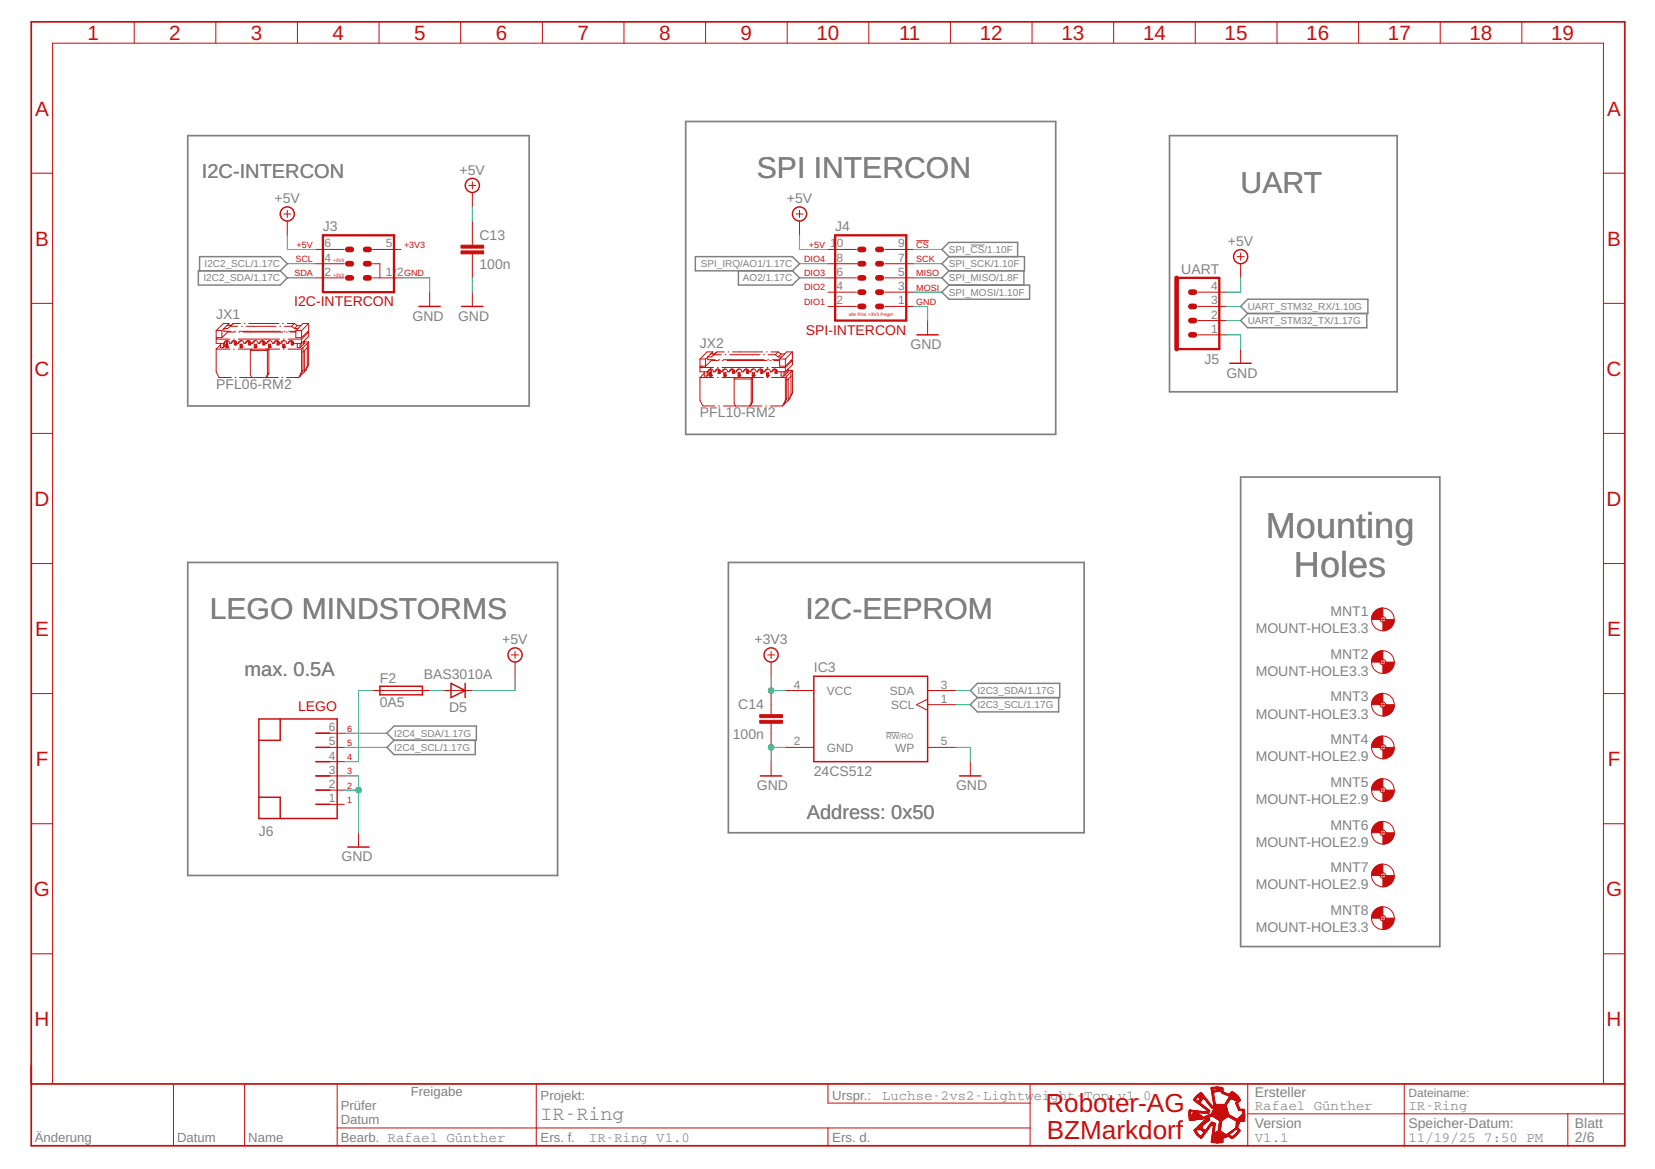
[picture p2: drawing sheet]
<svg xmlns="http://www.w3.org/2000/svg" width="287mm" height="203mm" viewBox="0 0 287 203" stroke-linecap="round" stroke-linejoin="round" font-family="sans-serif">
<defs><g id="words">
<g font-size="6.3" fill="#808080">
<text x="219.7" y="93.4">Mounting</text>
<text x="224.5" y="100.1">Holes</text>
</g>
<g font-size="5.2" fill="#808080">
<text x="131.3" y="30.9">SPI INTERCON</text>
<text x="215.3" y="33.4">UART</text>
<text x="36.4" y="107.5">LEGO MINDSTORMS</text>
<text x="139.8" y="107.5">I2C-EEPROM</text>
</g>
<g font-size="4.5" fill="#c90d0c">
<text x="181.4" y="192.9">Roboter-AG</text>
<text x="181.6" y="197.7">BZMarkdorf</text>
</g>
<g font-size="3.6" fill="#c90d0c">
<text x="15.2" y="6.9">1</text>
<text x="29.4" y="6.9">2</text>
<text x="43.5" y="6.9">3</text>
<text x="57.7" y="6.9">4</text>
<text x="71.9" y="6.9">5</text>
<text x="86" y="6.9">6</text>
<text x="100.2" y="6.9">7</text>
<text x="114.3" y="6.9">8</text>
<text x="128.5" y="6.9">9</text>
<text x="141.7" y="6.9">10</text>
<text x="156" y="6.9">11</text>
<text x="170" y="6.9">12</text>
<text x="184.2" y="6.9">13</text>
<text x="198.3" y="6.9">14</text>
<text x="212.5" y="6.9">15</text>
<text x="226.7" y="6.9">16</text>
<text x="240.8" y="6.9">17</text>
<text x="255" y="6.9">18</text>
<text x="269.1" y="6.9">19</text>
<text x="6.1" y="20.1">A</text>
<text x="278.9" y="20.1">A</text>
<text x="6.1" y="42.6">B</text>
<text x="278.9" y="42.6">B</text>
<text x="6" y="65.2">C</text>
<text x="278.8" y="65.2">C</text>
<text x="6" y="87.8">D</text>
<text x="278.8" y="87.8">D</text>
<text x="6.1" y="110.3">E</text>
<text x="278.9" y="110.3">E</text>
<text x="6.2" y="132.9">F</text>
<text x="279" y="132.9">F</text>
<text x="5.9" y="155.5">G</text>
<text x="278.7" y="155.5">G</text>
<text x="6" y="178.1">H</text>
<text x="278.8" y="178.1">H</text>
</g>
<g font-size="3.5" fill="#808080">
<text x="35" y="30.9">I2C-INTERCON</text>
<text x="42.4" y="117.4">max. 0.5A</text>
<text x="140" y="142">Address: 0x50</text>
<text x="93.8" y="194.4">IR-Ring</text>
</g>
<g font-size="2.4" fill="#808080">
<text x="47.7" y="35.3">+5V</text>
<text x="79.7" y="30.3">+5V</text>
<text x="136.5" y="35.3">+5V</text>
<text x="56" y="40.1">J3</text>
<text x="83.2" y="41.6">C13</text>
<text x="144.9" y="40.1">J4</text>
<text x="83.2" y="46.8">100n</text>
<text x="205" y="47.5">UART</text>
<text x="213.1" y="42.7">+5V</text>
<text x="37.5" y="55.4">JX1</text>
<text x="71.6" y="55.6">GND</text>
<text x="79.5" y="55.6">GND</text>
<text x="121.4" y="60.3">JX2</text>
<text x="158" y="60.6">GND</text>
<text x="209" y="63.2">J5</text>
<text x="212.8" y="65.5">GND</text>
<text x="37.5" y="67.5">PFL06-RM2</text>
<text x="121.4" y="72.4">PFL10-RM2</text>
<text x="230.9" y="106.9">MNT1</text>
<text x="87.2" y="111.8">+5V</text>
<text x="130.9" y="111.8">+3V3</text>
<text x="217.9" y="109.9">MOUNT-HOLE3.3</text>
<text x="65.9" y="118.5">F2</text>
<text x="73.5" y="117.8">BAS3010A</text>
<text x="141.2" y="116.6">IC3</text>
<text x="217.9" y="117.3">MOUNT-HOLE3.3</text>
<text x="230.9" y="114.3">MNT2</text>
<text x="65.9" y="122.7">0A5</text>
<text x="77.9" y="123.5">D5</text>
<text x="128.1" y="123">C14</text>
<text x="217.9" y="124.7">MOUNT-HOLE3.3</text>
<text x="230.9" y="121.7">MNT3</text>
<text x="127.1" y="128.2">100n</text>
<text x="230.9" y="129.1">MNT4</text>
<text x="131.3" y="137.1">GND</text>
<text x="141.2" y="134.6">24CS512</text>
<text x="165.9" y="137.1">GND</text>
<text x="217.9" y="132.1">MOUNT-HOLE2.9</text>
<text x="230.9" y="136.5">MNT5</text>
<text x="217.9" y="139.5">MOUNT-HOLE2.9</text>
<text x="230.9" y="143.9">MNT6</text>
<text x="44.9" y="145">J6</text>
<text x="59.2" y="149.4">GND</text>
<text x="217.9" y="146.9">MOUNT-HOLE2.9</text>
<text x="217.9" y="154.3">MOUNT-HOLE2.9</text>
<text x="230.9" y="151.3">MNT7</text>
<text x="217.9" y="161.7">MOUNT-HOLE3.3</text>
<text x="230.9" y="158.8">MNT8</text>
<text x="153" y="190.8">Luchse-2vs2-Lightweight-Top v1.0</text>
<text x="217.7" y="190.3">Ersteller</text>
<text x="217.7" y="195.7">Version</text>
<text x="217.7" y="192.6">Rafael Günther</text>
<text x="244.4" y="192.6">IR-Ring</text>
<text x="244.4" y="195.7">Speicher-Datum:</text>
<text x="273.3" y="195.7">Blatt</text>
<text x="102.2" y="198.2">IR-Ring V1.0</text>
<text x="217.7" y="198.2">V1.1</text>
<text x="244.4" y="198.2">11/19/25 7:50 PM</text>
<text x="273.3" y="198.2">2/6</text>
</g>
<g font-size="2.4" fill="#c90d0c">
<text x="51.1" y="53.2">I2C-INTERCON</text>
<text x="139.8" y="58.1">SPI-INTERCON</text>
<text x="51.7" y="123.4">LEGO</text>
</g>
<g font-size="2.3" fill="#808080">
<text x="71.3" y="190.2">Freigabe</text>
<text x="93.8" y="190.8">Projekt:</text>
<text x="144.4" y="190.8">Urspr.:</text>
<text x="59.1" y="195.1">Datum</text>
<text x="59.1" y="192.6">Prüfer</text>
<text x="6" y="198.2">Änderung</text>
<text x="30.7" y="198.2">Datum</text>
<text x="43.1" y="198.2">Name</text>
<text x="59.1" y="198.1">Bearb. Rafael Günther</text>
<text x="93.8" y="198.2">Ers. f.</text>
<text x="144.4" y="198.2">Ers. d.</text>
</g>
<g font-size="2.1" fill="#808080">
<text x="56.3" y="42.9">6</text>
<text x="56.3" y="47.9">2</text>
<text x="56.3" y="45.4">4</text>
<text x="66.9" y="47.9">1*2</text>
<text x="66.9" y="42.9">5</text>
<text x="144" y="42.9">10</text>
<text x="145.2" y="47.9">6</text>
<text x="145.2" y="45.4">8</text>
<text x="155.8" y="47.9">5</text>
<text x="155.8" y="45.4">7</text>
<text x="155.8" y="42.9">9</text>
<text x="145.2" y="52.8">2</text>
<text x="145.2" y="50.4">4</text>
<text x="155.8" y="52.8">1</text>
<text x="155.8" y="50.4">3</text>
<text x="210.1" y="52.8">3</text>
<text x="210.1" y="50.4">4</text>
<text x="210.1" y="57.8">1</text>
<text x="210.1" y="55.3">2</text>
<text x="137.8" y="119.5">4</text>
<text x="163.2" y="119.5">3</text>
<text x="143.5" y="120.6">VCC</text>
<text x="154.4" y="120.6">SDA</text>
<text x="154.6" y="123">SCL</text>
<text x="163.2" y="121.9">1</text>
<text x="57.1" y="131.8">4</text>
<text x="57.1" y="129.3">5</text>
<text x="57.1" y="126.9">6</text>
<text x="137.8" y="129.3">2</text>
<text x="143.5" y="130.4">GND</text>
<text x="155.3" y="130.4">WP</text>
<text x="163.2" y="129.3">5</text>
<text x="57.1" y="136.8">2</text>
<text x="57.1" y="134.3">3</text>
<text x="57.1" y="139.2">1</text>
<text x="244.4" y="190.3">Dateiname:</text>
</g>
<g font-size="1.7" fill="#808080">
<text x="35.5" y="46.4">I2C2_SCL/1.17C</text>
<text x="121.6" y="46.4">SPI_IRQ/AO1/1.17C</text>
<text x="164.7" y="46.4">SPI_SCK/1.10F</text>
<text x="164.7" y="43.9">SPI_CS/1.10F</text>
<text x="35.3" y="48.8">I2C2_SDA/1.17C</text>
<text x="128.9" y="48.8">AO2/1.17C</text>
<text x="164.7" y="51.3">SPI_MOSI/1.10F</text>
<text x="164.7" y="48.8">SPI_MISO/1.8F</text>
<text x="216.5" y="53.8">UART_STM32_RX/1.10G</text>
<text x="216.5" y="56.3">UART_STM32_TX/1.17G</text>
<text x="169.6" y="120.4">I2C3_SDA/1.17G</text>
<text x="169.6" y="122.9">I2C3_SCL/1.17G</text>
<text x="68.4" y="127.8">I2C4_SDA/1.17G</text>
<text x="68.4" y="130.3">I2C4_SCL/1.17G</text>
</g>
<g font-size="1.6" fill="#c90d0c">
<text x="51.1" y="47.9">SDA</text>
<text x="51.3" y="45.5">SCL</text>
<text x="51.5" y="43">+5V</text>
<text x="70.1" y="43">+3V3</text>
<text x="70.1" y="48">GND</text>
<text x="139.5" y="45.5">DIO4</text>
<text x="139.5" y="47.9">DIO3</text>
<text x="140.3" y="43">+5V</text>
<text x="159" y="48">MISO</text>
<text x="159" y="45.5">SCK</text>
<text x="159" y="43">CS</text>
<text x="139.5" y="52.9">DIO1</text>
<text x="139.5" y="50.4">DIO2</text>
<text x="159" y="52.9">GND</text>
<text x="159" y="50.4">MOSI</text>
<text x="60.2" y="131.9">4</text>
<text x="60.2" y="129.4">5</text>
<text x="60.2" y="127">6</text>
<text x="60.2" y="136.8">2</text>
<text x="60.2" y="134.4">3</text>
<text x="60.2" y="139.3">1</text>
</g>
<text font-size="1.4" fill="#808080" x="153.8" y="128.2">RW/RO</text>
<g font-size=".8" fill="#c90d0c">
<text x="57.8" y="45.5">+3V3</text>
<text x="57.8" y="48">+3V3</text>
<text x="147.3" y="54.9">alle Pins +3V3 Pegel</text>
</g>
</g></defs>
<path d="M32.6 23.5h59.2v46.9h-59.2zM119 21.1h64.2v54.3h-64.2zM202.9 23.5h39.5v44.5h-39.5zM32.6 97.6h64.2v54.3h-64.2zM126.4 97.6h61.7v46.9h-61.7zM215.3 82.8h34.5v81.5h-34.5z" fill="none" stroke="#808080" stroke-width=".3"/>
<path d="M168.4 42.5h2.4M153.8 127.1h2.2" fill="none" stroke="#808080" stroke-width=".17"/>
<g fill="none" stroke="#808080" stroke-width=".25">
<path d="M34.4 47h14.2l1.2 1.2-1.2 1.3h-14.2zM34.6 47v-2.5h14l1.2 1.3-1.2 1.2M120.6 44.5h16.9l1.2 1.3-1.2 1.2h-16.9zM128.1 47v2.5h9.4l1.2-1.3-1.2-1.2M164.7 44.5h13.1v2.5h-13.1M164.7 49.5h13.9v2.4h-13.9l-1.3-1.2zM164.7 44.5l-1.3 1.3 1.3 1.2M164.7 47l-1.3 1.2 1.3 1.3M164.7 44.5l-1.3-1.2 1.3-1.2h11.9v2.4M177.7 47v2.5M216.5 54.4l-1.2 1.2 1.2 1.3h20.7v-2.5M216.5 51.9h20.8v2.5h-20.8l-1.2-1.2z"/>
<path d="M169.6 118.6h14.3v2.5h-14.3l-1.2-1.3zM68.4 126h14.3v2.5h-14.3l-1.3-1.3zM68.4 128.5l-1.3 1.2 1.3 1.2h14.1v-2.4M169.6 121.1l-1.2 1.2 1.2 1.2h14.1v-2.4"/>
</g>
<g fill="none" stroke="#c90d0c" stroke-width=".17">
<path d="M23.3 3.8v3.7M37.4 3.8v3.7M51.6 3.8v3.7M65.8 3.8v3.7M79.9 3.8v3.7M94.1 3.8v3.7M108.3 3.8v3.7M122.4 3.8v3.7M136.6 3.8v3.7M150.7 3.8v3.7M164.9 3.8v3.7M179.1 3.8v3.7"/>
<path d="M193.2 3.8v3.7M207.4 3.8v3.7M221.6 3.8v3.7M235.7 3.8v3.7M249.9 3.8v3.7M264.1 3.8v3.7M5.4 30.1h3.7M49.2 37.1h1.3M49.8 36.5v1.2M49.8 38.4v2.4M81.3 32.2h1.3M82 31.6v1.2"/>
<path d="M82 33.4v2.5M82 38.4v4.1M138.1 37.1h1.2M138.7 36.5v1.2M138.7 38.4v2.4M278.2 30.1h3.7M5.4 52.6h3.7M37.5 57.4v1.2h1M37.5 58.8v.8h1.4M37.5 57.4h1M37.5 58.8h2.4M37.8 58.6l-.3 .2"/>
<path d="M38.2 59.6v.7h.6M38.2 59.8l-.7 .8M38.5 57.4v1.2M38.8 59.6v.7M38.9 59.5v.1M38.9 59.5v.6M39.3 59.8l-.4 .3M39.3 59.2l-.4 .3M39.3 59.2v.6M39.4 59.1l-.3 .1-.2 .4M39.4 59.1l.4 .2 .1 .3h.2M39.4 59.1l-.1 .1"/>
<path d="M39.5 59.1v.5l-.2 .2M39.5 57.6l-1 1M39.5 57.6h1.2M39.6 57.5l-.1 .1M39.7 56.1h-.9l-1.3 1.3M39.7 56.1l-1.2 1.3M39.7 56.1v.4M40 56.6l-.5 .4h-.6v.5h1.2M40 56.6h1.2M40.5 56.1h1.2M40.5 56.1l-.5 .4h-.6M40.5 56.1l-.5 .5"/>
<path d="M40.5 58.8h.2M40.6 59.1l-.3 .1-.2 .4M40.6 59.1l.3 .1 .2 .4h.2M40.6 59.1l-.5 .5M40.8 57.5h.1M40.9 59.2v.6M41 59.4v.4h-.3v-.6l.1 .1v.5M41.3 58.8h7.2M41.4 57.6h.1M41.6 57.5h7M41.8 59.1l-.4 .2-.1 .3M41.8 59.1l.3 .1 .2 .4h.3"/>
<path d="M41.8 59.1l-.5 .5M41.9 56.6h.1M42.2 57.6h6.9M42.4 56.1h.1M42.7 56.6h5.2M43.1 59.1l-.3 .1-.2 .4M43.1 59.1l.4 .2 .1 .3h.2M43.1 59.1l-.5 .5M43.2 56.1h5.2M43.4 59.2v.6M43.5 59.4v.4h-.4v-.6l.1 .1v.5M44.3 59.1l-.3 .1-.2 .4"/>
<path d="M44.3 59.1l.3 .1 .2 .4h.2M44.3 59.1l-.5 .5M45.5 59.1l-.4 .2-.1 .3M45.5 59.1l.3 .1 .2 .4h.3M45.5 59.1l-.5 .5M45.9 59.2l-.1 .6M46 59.4v.4h-.4v-.6l.1 .1v.5M46.8 59.1l-.3 .1-.2 .4M46.8 59.1l.3 .1 .2 .4h.2M46.8 59.1l-.5 .5M48 59.1l-.3 .1-.2 .4M48 59.1l.3 .1 .2 .4h.2"/>
<path d="M48 59.1l-.5 .5M48.3 59.2v.6M48.4 59.4v.4h-.3v-.6l.1 .1v.5M48.6 56.6h.1M49 56.1h.2M49.2 58.8h.1M49.2 59.1l-.4 .2-.1 .3M49.2 59.1l.3 .1 .2 .4h.3M49.2 59.1l-.5 .5M49.3 57.5h.1M49.4 56.6h1.2M49.7 57.6h.1"/>
<path d="M49.8 56.1h1.3M50 58.8h2.3M50.1 57.5h1.2M50.4 57.6h.9M50.5 59.1l-.3 .1-.2 .4M50.5 59.1l.3 .1 .2 .4h1.3M50.5 59.1l-.5 .5M50.6 56.6l.5 .4M50.8 59.2v.6M50.9 59.4v.4h-.4v-.6l.2 .1v.5M51.1 57h.6M51.1 56.1l-.5 .5"/>
<path d="M51.1 56.1l.5 .4M51.3 57.4v1.2h1M51.3 57.4h1M51.6 59.6v.7h.5M51.6 56.5h.6M51.6 56.5l-.5 .5M51.7 57l-.4 .4M52.1 59.6v.7M52.2 56.5l-.5 .5M52.3 59.6v.5M52.3 57.4v1.2M52.3 58.8v.8"/>
<path d="M52.6 59.8l-.3 .3M52.6 59.3v.5M52.8 59.1v.5l-.2 .2M52.8 59.3h.8M53.3 59.6l-1 1M53.3 59.6v3.9M53.3 57.6l-1 1M53.3 57.6h.3M53.6 59.3l-.3 .3M53.6 56.1v1.3l-.3 .2M53.6 57.6v.8l-1.3 1.2M53.6 59.3v4"/>
<path d="M53.6 56.1h-1l-.4 .4M53.6 56.1l-1.3 1.3M53.6 57.6l-1.3 1.2M54.8 48.2h4.9M54.8 45.8h4.9M54.8 43.3h4.9M64.7 48.2h4.9M64.7 45.8h1.2v2.4M64.7 43.3h4.9M74.5 50.7v2.5M82 44v4.2M82 50.7v2.5"/>
<path d="M143.7 53.2h4.9M143.7 50.7h4.9M143.7 48.2h4.9M143.7 45.8h4.9M143.7 43.3h4.9M153.5 53.2h5M153.5 50.7h5M153.5 48.2h5M153.5 45.8h5M153.5 43.3h5M159 41.8h2.2M161 55.6v2.5"/>
<path d="M207.9 53.2h4.9M207.9 50.7h4.9M207.9 58.1h4.9M207.9 55.6h4.9M214.7 44.5h1.2M215.3 43.9v1.2M215.3 45.8v2.4M278.2 52.6h3.7M5.4 75.2h3.7M37.5 60.6v3.9l.5 1h2.1M37.5 60.6h2.4M38.9 60.1l-.1 .2"/>
<path d="M39.3 60.3v-.5l-.1-.1v.6h.3M39.3 60.2h.1M39.4 60.3v-.5l.1-.1v.6M39.5 60.2h.2l-.2 .1M40.5 60.6h.2M40.8 65.5h.1M41.3 60.6h7.2M41.6 65.5h6.7M41.8 60.3v-.5l-.1-.1v.6h.3M41.8 60.2h.1M41.9 60.3v-.5l.1-.1v.6M42 60.2h.1l-.1 .1"/>
<path d="M43.4 60.8v4.2l.3 .5M43.4 60.8h3M43.7 60.6l-.3 .2M44.2 60.3v-.5l-.1-.1v.6h.4M44.2 60.2h.2M44.4 60.3v-.5l.1-.1v.6M44.5 60.2h.1l-.1 .1M46.4 60.8v4.2M46.4 60.8l.3-.2v4.2M46.7 64.8l-.6 .7 .3-.5M46.7 64.8l-.3 .2M46.7 60.3v-.5l-.1-.1v.6h.3"/>
<path d="M46.7 60.2h.1M46.8 60.3v-.5l.1-.1v.6M46.9 60.2h.2l-.2 .1M48.9 65.5h.2M49.2 60.3v-.5l-.2-.1v.6h.4M49.2 60.6h.1M49.2 60.2h.1M49.3 60.3v-.5l.1-.1v.6M49.4 60.2h.2l-.2 .1M49.7 65.5h2.1M50 60.6h2.3M52.1 65.3l-.3 .2"/>
<path d="M52.3 60.1l-.2 .2M52.3 60.6v3.9M52.3 64.5l-.5 1M52.6 64.3l-.3 .2M52.6 64.3l-.5 1M52.6 60.3v4M52.8 64.5l-.7 .8M52.8 60.8l-.2 .3M52.8 60.8v3.7M53.3 63.5l-.5 1M53.3 60.3l-.5 .5M53.6 63.3l-.5 1-.3 .2"/>
<path d="M53.6 63.3l-.3 .2M121.5 65.5h2.3M121.5 65.5v4l.4 .9h2.2M121.5 62.3v1.2h.9M121.5 63.8v.7h1.3M121.5 62.3h.9M121.5 63.8h2.3M121.7 63.5l-.2 .3M122.2 64.5v.8h.5M122.2 64.8l-.7 .7M122.4 62.3v1.2M122.7 64.5v.8"/>
<path d="M122.8 61.9l-.4 .4M122.8 61.9v.5h1.3M122.9 64.5v.6M123.2 65.3v-.6l-.1-.1v.7h.4M123.2 64.1v.6M123.2 65.1h.2M123.3 64l-.3 .1-.2 .4M123.3 64l.3 .1 .2 .4h.2M123.3 64l-.5 .5M123.3 61.4l-.5 .5M123.4 65.3v-.5l.1-.2v.7M123.4 64.1v.4l-.7 .8"/>
<path d="M123.4 62.5h1.3M123.5 65.1h.1l-.1 .2M123.5 62.4l-1.1 1.1M123.7 61.1h-1l-1.2 1.2M123.7 61.1l-.4 .3M123.7 61.1v.3M123.9 61.6l-.5 .3h-.6M123.9 61.6h1.3M124.4 61.1h1.3M124.4 61.1l-.5 .3h-.6M124.4 61.1l-.5 .5M124.5 65.5h.1"/>
<path d="M124.5 63.8h.1M124.5 64l-.3 .1-.2 .4M124.5 64l.3 .1 .2 .4h.3M124.5 64l-.5 .5M124.7 70.4h.1M124.7 62.4h.1M124.9 64.2l-.1 .6M125 64.3v.5h-.4v-.6h.1v.6M125.3 65.5h7.1M125.3 63.8h7.1M125.3 62.5h.2M125.5 70.4h6.7"/>
<path d="M125.5 62.4h7.1M125.7 65.3v-.5l-.1-.2v.7h.4M125.7 65.1h.1M125.8 64l-.3 .1-.2 .4M125.8 64l.3 .1 .2 .4h.2M125.8 64l-.5 .5M125.8 61.6h.2M125.8 65.3v-.5l.2-.2v.7M126 65.1h.1l-.1 .2M126.1 62.5h7M126.3 61.1h.1M126.6 61.6h5.2"/>
<path d="M127 64l-.3 .1-.2 .4M127 64l.3 .1 .2 .4h.2M127 64l-.5 .5M127.1 61.1h5.2M127.3 64.2v.6M127.4 65.8v4.2l.2 .4M127.4 65.8h2.9M127.4 64.3v.5h-.3v-.6l.1 .1v.5M127.6 65.5l-.2 .3M128.2 65.3v-.5l-.1-.2v.7h.3M128.2 65.1h.1M128.2 64l-.2 .1-.3 .4"/>
<path d="M128.2 64l.3 .1 .2 .4h.3M128.2 64l-.5 .5M128.3 65.3v-.5l.1-.2v.7M128.4 65.1h.1l-.1 .2M129.5 64l-.3 .1-.2 .4M129.5 64l.3 .1 .2 .4h.2M129.5 64l-.5 .5M129.8 64.2v.6M129.9 64.3v.5h-.4v-.6l.2 .1v.5M130.3 65.8v4.2M130.3 65.8l.3-.3v4.2M130.6 69.7l-.5 .7 .2-.4"/>
<path d="M130.6 69.7l-.3 .3M130.6 65.3v-.5l-.1-.2v.7h.4M130.6 65.1h.2M130.7 64l-.3 .1-.2 .4M130.7 64l.3 .1 .2 .4h.2M130.7 64l-.5 .5M130.8 65.3v-.5l.1-.2v.7M130.9 65.1h.1l-.1 .2M131.9 64l-.2 .1-.3 .4M131.9 64l.3 .1 .2 .4h.3M131.9 64l-.5 .5M132.3 64.2l-.1 .6"/>
<path d="M132.4 64.3v.5h-.4v-.6l.1 .1v.5M132.5 61.6h.1M132.9 70.4h.1M133 61.1h.1M133.1 65.5h.1M133.1 63.8h.1M133.1 65.3v-.5l-.1-.2v.7h.4M133.1 65.1h.1M133.2 64l-.3 .1-.2 .4M133.2 64l.3 .1 .2 .4h.2M133.2 64l-.5 .5M133.2 62.4h.2"/>
<path d="M133.2 65.3v-.6l.2-.1v.7M133.3 61.6h1.2M133.4 65.1h.1l-.1 .2M133.6 62.5h.2M133.7 70.4h2.1M133.8 61.1h1.2M133.9 65.5h2.4M133.9 63.8h2.4M134 62.4h1.3M134.3 62.5h1M134.4 64l-.3 .1-.2 .4M134.4 64l.3 .1 .2 .4h1.4"/>
<path d="M134.4 64l-.5 .5M134.5 61.6l.5 .3M134.7 64.2v.6M134.8 64.3v.5h-.3v-.6l.1 .1v.5M135 61.9h.6M135 61.1l-.5 .5M135 61.1l.5 .3M135.3 62.3v1.2h1M135.3 62.3h1M135.5 64.5v.8h.5M135.5 61.4h.6M135.5 61.4l-.5 .5"/>
<path d="M136 70.2l-.2 .2M136 64.5v.8M136.2 64.5v.6M136.3 62.3v1.2M136.3 63.8v.7M136.3 65.5v4M136.3 69.5l-.5 .9M136.5 65.3l-.2 .2M136.5 69.2l-.2 .3M136.5 69.2l-.5 1M136.5 65.3v3.9M136.6 64.2v.5"/>
<path d="M136.8 69.5l-.8 .7M136.8 65.8l-.3 .2M136.8 64v.5l-.8 .8M136.8 65.8v3.7M136.8 64.3h.7M137.2 64.5l-.7 .8M137.2 64.5v4M137.2 68.5l-.4 1M137.2 65.3l-.4 .5M137.2 62.5l-.9 1M137.2 62.5h.3M137.5 68.2l-.5 1-.2 .3"/>
<path d="M137.5 64.3l-.3 .2M137.5 68.2l-.3 .3M137.5 61.1v1.2l-.3 .2M137.5 62.5v.8l-1.2 1.2M137.5 64.3v3.9M137.5 61.1h-1l-1.2 1.2M137.5 61.1l-1.2 1.2M137.5 62.5l-1.2 1.3M215.3 60.6v2.4M278.2 75.2h3.7M5.4 97.8h3.7M278.2 97.8h3.7"/>
<path d="M64.7 119.8h9.8M77 119.8h5M88.7 113.6h1.3M89.4 113v1.3M89.4 114.9v2.4M133.2 113.6h1.2M133.8 113v1.3M133.8 114.9v2.4M133.8 119.8v4.2M136.3 119.8h4.9M161 119.8h4.9M239.5 107.5h.9"/>
<path d="M239.5 114.9h.9M239.9 107v1M239.9 114.4v1M5.4 120.4h3.7M54.8 137.1h4.9M54.8 129.7h4.9M54.8 139.6h4.9M54.8 134.6h4.9M54.8 132.2h4.9M54.8 127.2h4.9M133.8 125.5v4.2M133.8 132.2v2.4"/>
<path d="M136.3 129.7h4.9M161 122.3h4.9M161 129.7h4.9M161 121.3l-2 1 2 1M168.4 132.2v2.4M239.5 122.3h.9M239.5 137.1h.9M239.5 129.7h.9M239.9 121.8v1M239.9 129.2v1M239.9 136.6v1M278.2 120.4h3.7"/>
<path d="M5.4 142.9h3.7M62.2 144.5v2.5M239.5 159.3h.9M239.5 144.5h.9M239.5 151.9h.9M239.9 144v1M239.9 151.4v1M239.9 158.8v1M278.2 142.9h3.7M5.4 165.5h3.7M278.2 165.5h3.7M9.1 188.1v-180.6h269.1v180.6"/>
<path d="M30.1 188.2v10.6M42.4 188.2v10.6M58.5 188.1v10.7M58.5 195.7h120.2M93 188.1v10.7M143.7 188.1v3.3h35M143.7 195.7v3.1M178.7 188.1v10.7M216.5 193.3h65.3M216.5 188.1v10.7M243.7 188.1v10.7M272 193.3v5.5"/>
<circle cx="239.9" cy="114.9" r="1.97"/>
<circle cx="239.9" cy="107.5" r="1.97"/>
<circle cx="239.9" cy="107.5" r=".49"/>
<circle cx="239.9" cy="114.9" r=".49"/>
<circle cx="239.9" cy="122.3" r="1.97"/>
<circle cx="239.9" cy="129.7" r="1.97"/>
<circle cx="239.9" cy="137.1" r="1.97"/>
<circle cx="239.9" cy="129.7" r=".49"/>
<circle cx="239.9" cy="137.1" r=".49"/>
<circle cx="239.9" cy="122.3" r=".49"/>
<circle cx="239.9" cy="144.5" r="1.97"/>
<circle cx="239.9" cy="159.3" r="1.97"/>
<circle cx="239.9" cy="151.9" r="1.97"/>
<circle cx="239.9" cy="151.9" r=".49"/>
<circle cx="239.9" cy="144.5" r=".49"/>
<circle cx="239.9" cy="159.3" r=".49"/>
</g>
<path d="M5.4 188.1h276.5v-184.3h-276.5v195h276.5v-10.6" fill="none" stroke="#c90d0c" stroke-width=".3"/>
<g fill="#c90d0c" stroke="#c90d0c" stroke-width=".17">
<path d="M211 198.3h.5z"/>
<path d="M210.5 198.2l1.4 .1z"/>
<path d="M210.2 198.2h2z"/>
<path d="M210.2 198.1l2 .1z"/>
<path d="M210.2 198.1h2z"/>
<path d="M210.2 198h.3z"/>
<path d="M210.6 198h1.6z"/>
<path d="M210.2 197.9l.3 .1z"/>
<path d="M210.5 197.9l1.7 .1z"/>
<path d="M210.2 197.8l.3 .1z"/>
<path d="M210.5 197.8l1.7 .1z"/>
<path d="M210.2 197.8h2z"/>
<path d="M210.2 197.7h2z"/>
<path d="M210.2 197.6l2 .1z"/>
<path d="M210.2 197.6h2z"/>
<path d="M213.7 197.6h.1z"/>
<path d="M210.3 197.5h2z"/>
<path d="M213.7 197.5h.2z"/>
<path d="M208.3 197.5h.2z"/>
<path d="M213.6 197.5h.4z"/>
<path d="M208.3 197.4l.3 .1z"/>
<path d="M210.2 197.4l2.3 .1z"/>
<path d="M213.5 197.4l.5 .1z"/>
<path d="M208.2 197.4h.4z"/>
<path d="M210.3 197.4h2.3z"/>
<path d="M213.5 197.4h.6z"/>
<path d="M208.1 197.3l.5 .1z"/>
<path d="M210.3 197.3l2.4 .1z"/>
<path d="M213.4 197.3l.7 .1z"/>
<path d="M208.1 197.3h.6z"/>
<path d="M210.2 197.3h2.6z"/>
<path d="M213.3 197.3h.9z"/>
<path d="M208 197.2l.7 .1z"/>
<path d="M210.3 197.2l2.6 .1z"/>
<path d="M213.3 197.2l.4 .1z"/>
<path d="M213.8 197.2l.4 .1z"/>
<path d="M207.9 197.2h.9z"/>
<path d="M210.3 197.2h2.8z"/>
<path d="M213.2 197.2h.5z"/>
<path d="M213.9 197.2h.4z"/>
<path d="M207.9 197.1l.4 .1z"/>
<path d="M208.4 197.1l.3 .1z"/>
<path d="M210.3 197.1l3.3 .1z"/>
<path d="M213.9 197.1l.4 .1z"/>
<path d="M207.8 197.1h.5z"/>
<path d="M208.5 197.1h.3z"/>
<path d="M210.3 197.1h3.3z"/>
<path d="M214 197.1h.4z"/>
<path d="M207.8 197l.4 .1z"/>
<path d="M208.5 197l.4 .1z"/>
<path d="M210.3 197l3.2 .1z"/>
<path d="M214.1 197l.4 .1z"/>
<path d="M207.7 197h.5z"/>
<path d="M208.5 197h.4z"/>
<path d="M210.3 197h3.1z"/>
<path d="M214.1 197h.4z"/>
<path d="M207.6 196.9l.5 .1z"/>
<path d="M208.6 196.9l.3 .1z"/>
<path d="M210.3 196.9l3.1 .1z"/>
<path d="M214.2 196.9l.4 .1z"/>
<path d="M207.6 196.9h.4z"/>
<path d="M208.6 196.9h.4z"/>
<path d="M210.3 196.9h3z"/>
<path d="M214.2 196.9h.4z"/>
<path d="M207.6 196.8l.4 .1z"/>
<path d="M208.7 196.8l.3 .1z"/>
<path d="M210.3 196.8l2.4 .1z"/>
<path d="M212.9 196.8l.4 .1z"/>
<path d="M214.3 196.8l.4 .1z"/>
<path d="M207.6 196.8h.3z"/>
<path d="M208.7 196.8h.3z"/>
<path d="M210.4 196.8h2.2z"/>
<path d="M212.9 196.8h.5z"/>
<path d="M214.4 196.8h.3z"/>
<path d="M207.5 196.7l.4 .1z"/>
<path d="M208.7 196.7l.3 .1z"/>
<path d="M210.4 196.7l2.2 .1z"/>
<path d="M212.9 196.7l.5 .1z"/>
<path d="M214.4 196.7l.4 .1z"/>
<path d="M207.5 196.7h.3z"/>
<path d="M208.7 196.7h.4z"/>
<path d="M210.4 196.7h2.1z"/>
<path d="M213 196.7h.5z"/>
<path d="M214.4 196.7h.4z"/>
<path d="M207.5 196.6l.3 .1z"/>
<path d="M208.8 196.6l.3 .1z"/>
<path d="M210.4 196.6l2 .1z"/>
<path d="M213.1 196.6l.5 .1z"/>
<path d="M214.5 196.6l.3 .1z"/>
<path d="M207.4 196.6h.4z"/>
<path d="M208.8 196.6h.3z"/>
<path d="M210.4 196.6h1.9z"/>
<path d="M213.2 196.6h.4z"/>
<path d="M214.5 196.6h.4z"/>
<path d="M207.4 196.5l.3 .1z"/>
<path d="M208.9 196.5l.3 .1z"/>
<path d="M210.4 196.5l1.9 .1z"/>
<path d="M213.2 196.5l.5 .1z"/>
<path d="M214.6 196.5l.3 .1z"/>
<path d="M207.4 196.5h.3z"/>
<path d="M208.9 196.5h.3z"/>
<path d="M210.4 196.5h.3z"/>
<path d="M210.8 196.5h1.4z"/>
<path d="M213.3 196.5h.5z"/>
<path d="M214.6 196.5h.4z"/>
<path d="M207.3 196.4l.4 .1z"/>
<path d="M208.9 196.4l.4 .1z"/>
<path d="M210.4 196.4l.3 .1z"/>
<path d="M210.9 196.4l1.1 .1z"/>
<path d="M213.4 196.4l.4 .1z"/>
<path d="M214.6 196.4l.4 .1z"/>
<path d="M207.3 196.4h.4z"/>
<path d="M208.8 196.4h.5z"/>
<path d="M210.4 196.4h.3z"/>
<path d="M211.1 196.4h.9z"/>
<path d="M213.4 196.4h.4z"/>
<path d="M214.7 196.4h.3z"/>
<path d="M207.3 196.3l.3 .1z"/>
<path d="M208.7 196.3l.6 .1z"/>
<path d="M210.4 196.3l.3 .1z"/>
<path d="M211.2 196.3l.7 .1z"/>
<path d="M213.5 196.3l.4 .1z"/>
<path d="M214.7 196.3l.4 .1z"/>
<path d="M207.2 196.3h.4z"/>
<path d="M208.7 196.3h.7z"/>
<path d="M210.4 196.3h.3z"/>
<path d="M211.4 196.3h.4z"/>
<path d="M213.6 196.3h.4z"/>
<path d="M214.7 196.3h.4z"/>
<path d="M211.3 196.3h.5z"/>
<path d="M213.7 196.3h.3z"/>
<path d="M214.8 196.3h.3z"/>
<path d="M207.2 196.2h.3z"/>
<path d="M208.6 196.2h.8z"/>
<path d="M210.4 196.2h.3z"/>
<path d="M211.3 196.2h.5z"/>
<path d="M213.7 196.2h.4z"/>
<path d="M214.8 196.2h.4z"/>
<path d="M208.5 196.2h.6z"/>
<path d="M209.1 196.2h.4z"/>
<path d="M211.4 196.2h.4z"/>
<path d="M213.8 196.2h.3z"/>
<path d="M207.2 196.1l.4 .1z"/>
<path d="M208.4 196.1l.6 .1z"/>
<path d="M209.1 196.1l.4 .1z"/>
<path d="M210.4 196.1l.3 .1z"/>
<path d="M211.4 196.1l.4 .1z"/>
<path d="M213.9 196.1l.3 .1z"/>
<path d="M214.8 196.1l.4 .1z"/>
<path d="M207.2 196l.4 .1z"/>
<path d="M208.4 196l.6 .1z"/>
<path d="M209.2 196l.3 .1z"/>
<path d="M210.5 196l.3 .1z"/>
<path d="M211.4 196l.4 .1z"/>
<path d="M213.9 196l.4 .1z"/>
<path d="M214.7 196l.4 .1z"/>
<path d="M207.3 196h.4z"/>
<path d="M207.9 196h1z"/>
<path d="M209.2 196h.4z"/>
<path d="M210.5 196h.3z"/>
<path d="M211.4 196h.4z"/>
<path d="M214 196h.3z"/>
<path d="M214.7 196h.4z"/>
<path d="M207.3 196h1.6z"/>
<path d="M209.3 196h.3z"/>
<path d="M214.1 196h.3z"/>
<path d="M214.6 196h.4z"/>
<path d="M207.3 195.9l1.5 .1z"/>
<path d="M209.3 195.9l.4 .1z"/>
<path d="M210.5 195.9l.3 .1z"/>
<path d="M211.4 195.9l.4 .1z"/>
<path d="M214.1 195.9l.4 .1z"/>
<path d="M214.6 195.9l.4 .1z"/>
<path d="M207.4 195.9h1.3z"/>
<path d="M209.3 195.9h.4z"/>
<path d="M210.5 195.9h.3z"/>
<path d="M211.4 195.9h.4z"/>
<path d="M214.2 195.9h.8z"/>
<path d="M207.5 195.8l1.2 .1z"/>
<path d="M209.4 195.8l.3 .1z"/>
<path d="M210.5 195.8l.3 .1z"/>
<path d="M211.4 195.8l.4 .1z"/>
<path d="M214.3 195.8l.6 .1z"/>
<path d="M207.5 195.8h1.1z"/>
<path d="M209.4 195.8h.4z"/>
<path d="M210.5 195.8h.3z"/>
<path d="M211.4 195.8h.4z"/>
<path d="M214.3 195.8h.6z"/>
<path d="M207.6 195.7h1z"/>
<path d="M209.4 195.7h.4z"/>
<path d="M210.5 195.7h.3z"/>
<path d="M211.4 195.7h.4z"/>
<path d="M214.4 195.7h.4z"/>
<path d="M209.5 195.7h.3z"/>
<path d="M207.7 195.6l.9 .1z"/>
<path d="M209.5 195.6l.4 .1z"/>
<path d="M210.5 195.6l.3 .1z"/>
<path d="M211.4 195.6l.4 .1z"/>
<path d="M214.4 195.6l.3 .1z"/>
<path d="M207.7 195.6h.9z"/>
<path d="M209.6 195.6h.3z"/>
<path d="M210.5 195.6h.3z"/>
<path d="M211.4 195.6h.4z"/>
<path d="M214.4 195.6h.3z"/>
<path d="M207.8 195.5l.8 .1z"/>
<path d="M209.6 195.5l.3 .1z"/>
<path d="M210.5 195.5l.3 .1z"/>
<path d="M211.5 195.5l.4 .1z"/>
<path d="M214.4 195.5l.3 .1z"/>
<path d="M207.8 195.5h.8z"/>
<path d="M209.6 195.5h.4z"/>
<path d="M210.5 195.5h.3z"/>
<path d="M211.5 195.5h.4z"/>
<path d="M214.4 195.5h.4z"/>
<path d="M207.9 195.4l.7 .1z"/>
<path d="M209.7 195.4l.3 .1z"/>
<path d="M210.5 195.4l.3 .1z"/>
<path d="M211.5 195.4l.4 .1z"/>
<path d="M214.4 195.4l.4 .1z"/>
<path d="M207.9 195.4h.7z"/>
<path d="M209.7 195.4h.4z"/>
<path d="M210.5 195.4h.3z"/>
<path d="M211.5 195.4h.4z"/>
<path d="M214.5 195.4h.3z"/>
<path d="M208 195.3l.7 .1z"/>
<path d="M209.7 195.3l.4 .1z"/>
<path d="M210.5 195.3l.3 .1z"/>
<path d="M211.5 195.3l.4 .1z"/>
<path d="M214.5 195.3l.3 .1z"/>
<path d="M208 195.3h.7z"/>
<path d="M209.8 195.3h.4z"/>
<path d="M210.5 195.3h.3z"/>
<path d="M211.5 195.3h.4z"/>
<path d="M214.5 195.3h.4z"/>
<path d="M208.1 195.2l.6 .1z"/>
<path d="M209.8 195.2l.6 .1z"/>
<path d="M210.5 195.2l.3 .1z"/>
<path d="M211.5 195.2l.4 .1z"/>
<path d="M214.5 195.2l.4 .1z"/>
<path d="M208.1 195.2h.7z"/>
<path d="M209.8 195.2h.7z"/>
<path d="M210.5 195.2h.3z"/>
<path d="M211.5 195.2h.4z"/>
<path d="M214.5 195.2h.4z"/>
<path d="M208.2 195.1l.7 .1z"/>
<path d="M209.9 195.1l.9 .1z"/>
<path d="M211.5 195.1l.4 .1z"/>
<path d="M214.5 195.1l.4 .1z"/>
<path d="M208.2 195.1h.7z"/>
<path d="M209.9 195.1h.9z"/>
<path d="M211.5 195.1h.4z"/>
<path d="M214.5 195.1h.4z"/>
<path d="M208.3 195l.7 .1z"/>
<path d="M210 195l.8 .1z"/>
<path d="M211.5 195l.4 .1z"/>
<path d="M214.5 195l.5 .1z"/>
<path d="M208.3 195h.7z"/>
<path d="M210 195h.8z"/>
<path d="M211.5 195h.4z"/>
<path d="M214.5 195h.5z"/>
<path d="M208.4 194.9l.7 .1z"/>
<path d="M210 194.9l.9 .1z"/>
<path d="M211.5 194.9l.4 .1z"/>
<path d="M214.5 194.9l.5 .1z"/>
<path d="M208.4 194.9h.7z"/>
<path d="M210.1 194.9h.7z"/>
<path d="M211.6 194.9h.4z"/>
<path d="M214.5 194.9h.5z"/>
<path d="M208.5 194.8l.7 .1z"/>
<path d="M210.1 194.8l.6 .1z"/>
<path d="M211.6 194.8l.4 .1z"/>
<path d="M214.5 194.8l.5 .1z"/>
<path d="M208.6 194.8h.7z"/>
<path d="M210.1 194.8h.5z"/>
<path d="M211.6 194.8h.4z"/>
<path d="M214.5 194.8h.6z"/>
<path d="M208.6 194.7l.7 .1z"/>
<path d="M210.2 194.7l.3 .1z"/>
<path d="M211.6 194.7l.4 .1z"/>
<path d="M214.5 194.7l.6 .1z"/>
<path d="M208.7 194.7h.7z"/>
<path d="M210.2 194.7h.2z"/>
<path d="M211.6 194.7h.4z"/>
<path d="M214.5 194.7h.6z"/>
<path d="M208.7 194.6l.8 .1z"/>
<path d="M211.6 194.6l.4 .1z"/>
<path d="M214.5 194.6l.6 .1z"/>
<path d="M208.8 194.6h.7z"/>
<path d="M211.6 194.6h.4z"/>
<path d="M214.5 194.6h.7z"/>
<path d="M208.8 194.5l.8 .1z"/>
<path d="M211.6 194.5l.4 .1z"/>
<path d="M214.5 194.5l1.4 .1z"/>
<path d="M208.8 194.5h.9z"/>
<path d="M211.6 194.5h.4z"/>
<path d="M214.5 194.5h1.4z"/>
<path d="M208.9 194.5h.8z"/>
<path d="M214.4 194.5h1.6z"/>
<path d="M206.4 194.4h.4z"/>
<path d="M209 194.4h.8z"/>
<path d="M211.5 194.4h.6z"/>
<path d="M214.3 194.4h1.6z"/>
<path d="M206.4 194.4h.7z"/>
<path d="M209 194.4h.9z"/>
<path d="M211.4 194.4h.8z"/>
<path d="M214.2 194.4h1.7z"/>
<path d="M206.4 194.3l1.1 .1z"/>
<path d="M209.1 194.3l.8 .1z"/>
<path d="M211.4 194.3l.8 .1z"/>
<path d="M214.2 194.3l1.7 .1z"/>
<path d="M206.4 194.2l1.4 .1z"/>
<path d="M209.1 194.2l.8 .1z"/>
<path d="M211.3 194.2l1 .1z"/>
<path d="M214 194.2l1.9 .1z"/>
<path d="M206.4 194.2h1.8z"/>
<path d="M209.2 194.2h.7z"/>
<path d="M211.2 194.2h1.1z"/>
<path d="M214 194.2h1.9z"/>
<path d="M206.3 194.2h2.3z"/>
<path d="M209.3 194.2h.6z"/>
<path d="M211.1 194.2h1.3z"/>
<path d="M213.9 194.2h.7z"/>
<path d="M214.7 194.2h1.2z"/>
<path d="M206.3 194.1l2.7 .1z"/>
<path d="M209.3 194.1l.5 .1z"/>
<path d="M211.1 194.1l1.4 .1z"/>
<path d="M213.8 194.1l.7 .1z"/>
<path d="M214.8 194.1l1.2 .1z"/>
<path d="M206.3 194.1h3z"/>
<path d="M209.4 194.1h.4z"/>
<path d="M211 194.1h1.6z"/>
<path d="M213.7 194.1h.7z"/>
<path d="M214.8 194.1h1.1z"/>
<path d="M206.3 194l3.5 .1z"/>
<path d="M210.9 194l1.7 .1z"/>
<path d="M213.6 194l.7 .1z"/>
<path d="M214.9 194l1 .1z"/>
<path d="M206.3 194h3.5z"/>
<path d="M210.8 194h1.9z"/>
<path d="M213.5 194h.7z"/>
<path d="M214.9 194h1z"/>
<path d="M206.3 193.9h3.4z"/>
<path d="M210.8 193.9h2z"/>
<path d="M213.4 193.9h.7z"/>
<path d="M215 193.9h.9z"/>
<path d="M210.7 193.9h2.2z"/>
<path d="M215 193.9h1z"/>
<path d="M206.3 193.8l2.4 .1z"/>
<path d="M208.8 193.8l1 .1z"/>
<path d="M210.7 193.8l2.2 .1z"/>
<path d="M213.3 193.8l.7 .1z"/>
<path d="M215.1 193.8l.9 .1z"/>
<path d="M206.3 193.8h2.3z"/>
<path d="M209 193.8h.9z"/>
<path d="M210.6 193.8h2.4z"/>
<path d="M213.2 193.8h.7z"/>
<path d="M215.1 193.8h.9z"/>
<path d="M206.3 193.7l2.3 .1z"/>
<path d="M209 193.7l1.1 .1z"/>
<path d="M210.5 193.7l3.3 .1z"/>
<path d="M215.2 193.7l.8 .1z"/>
<path d="M206.3 193.7h2.2z"/>
<path d="M209.2 193.7h1z"/>
<path d="M210.5 193.7h3.2z"/>
<path d="M215.2 193.7h.8z"/>
<path d="M206.3 193.6l.3 .1z"/>
<path d="M206.6 193.6l1.9 .1z"/>
<path d="M209.3 193.6l4.3 .1z"/>
<path d="M215.3 193.6l.7 .1z"/>
<path d="M206.3 193.6h.3z"/>
<path d="M206.7 193.6h1.7z"/>
<path d="M209.4 193.6h4.2z"/>
<path d="M215.3 193.6h.7z"/>
<path d="M206.3 193.5l.3 .1z"/>
<path d="M206.7 193.5l1.7 .1z"/>
<path d="M209.5 193.5l4 .1z"/>
<path d="M215.4 193.5l.6 .1z"/>
<path d="M206.3 193.5h.2z"/>
<path d="M206.8 193.5h1.5z"/>
<path d="M209.6 193.5h3.8z"/>
<path d="M215.4 193.5h.6z"/>
<path d="M206.3 193.4l.3 .1z"/>
<path d="M206.8 193.4l1.4 .1z"/>
<path d="M209.8 193.4l3.5 .1z"/>
<path d="M215.5 193.4l.5 .1z"/>
<path d="M206.3 193.4h.3z"/>
<path d="M206.8 193.4h1.4z"/>
<path d="M209.9 193.4h3.3z"/>
<path d="M215.5 193.4h.5z"/>
<path d="M206.3 193.3l.3 .1z"/>
<path d="M206.9 193.3l1.2 .1z"/>
<path d="M210 193.3l3.2 .1z"/>
<path d="M215.6 193.3l.4 .1z"/>
<path d="M206.3 193.3h.3z"/>
<path d="M206.9 193.3h1.2z"/>
<path d="M210.1 193.3h3.1z"/>
<path d="M215.6 193.3h.4z"/>
<path d="M206.3 193.2l.3 .1z"/>
<path d="M207 193.2l1 .1z"/>
<path d="M209.5 193.2l.2 .1z"/>
<path d="M210.2 193.2l3 .1z"/>
<path d="M215.6 193.2l.4 .1z"/>
<path d="M206.3 193.2h.3z"/>
<path d="M207 193.2h1z"/>
<path d="M209.1 193.2h.6z"/>
<path d="M210.2 193.2h2.9z"/>
<path d="M215.6 193.2h.3z"/>
<path d="M206.3 193.1l.3 .1z"/>
<path d="M207.1 193.1l.8 .1z"/>
<path d="M208.7 193.1l1 .1z"/>
<path d="M210.3 193.1l2.8 .1z"/>
<path d="M215.6 193.1l.3 .1z"/>
<path d="M206.3 193.1h.3z"/>
<path d="M207.1 193.1h.8z"/>
<path d="M208.4 193.1h1.3z"/>
<path d="M210.3 193.1h2.8z"/>
<path d="M215.6 193.1h.3z"/>
<path d="M206.3 193l.3 .1z"/>
<path d="M207.1 193l.7 .1z"/>
<path d="M207.9 193l1.9 .1z"/>
<path d="M210.3 193l2.8 .1z"/>
<path d="M215.6 193l.3 .1z"/>
<path d="M206.3 193h.3z"/>
<path d="M207.2 193h2.6z"/>
<path d="M210.4 193h2.7z"/>
<path d="M215.6 193h.3z"/>
<path d="M206.3 192.9l.3 .1z"/>
<path d="M207.2 192.9l2.2 .1z"/>
<path d="M209.5 192.9l.3 .1z"/>
<path d="M210.4 192.9l2.7 .1z"/>
<path d="M215.6 192.9l.3 .1z"/>
<path d="M206.3 192.9h.3z"/>
<path d="M206.8 192.9h2.2z"/>
<path d="M209.5 192.9h.3z"/>
<path d="M210.4 192.9h2.7z"/>
<path d="M215.6 192.9h.3z"/>
<path d="M206.3 192.8l2.4 .1z"/>
<path d="M209.5 192.8l.4 .1z"/>
<path d="M210.4 192.8l2.6 .1z"/>
<path d="M215.6 192.8l.3 .1z"/>
<path d="M206.3 192.8h2z"/>
<path d="M209.6 192.8h.3z"/>
<path d="M210.4 192.8h2.6z"/>
<path d="M215.6 192.8h.3z"/>
<path d="M206.3 192.7l1.6 .1z"/>
<path d="M209.6 192.7l.3 .1z"/>
<path d="M210.5 192.7l2.5 .1z"/>
<path d="M215.6 192.7l.3 .1z"/>
<path d="M206.3 192.7h1.2z"/>
<path d="M209.5 192.7h.4z"/>
<path d="M210.4 192.7h2.6z"/>
<path d="M215.4 192.7h.6z"/>
<path d="M206.3 192.7h.8z"/>
<path d="M209.4 192.7h.5z"/>
<path d="M210.5 192.7h2.5z"/>
<path d="M214.9 192.7h1z"/>
<path d="M206.3 192.6h.4z"/>
<path d="M209.4 192.6h.4z"/>
<path d="M210.5 192.6h2.5z"/>
<path d="M214.9 192.6h1z"/>
<path d="M209.3 192.6h.5z"/>
<path d="M209.3 192.5l.4 .1z"/>
<path d="M210.6 192.5l2.3 .1z"/>
<path d="M214.9 192.5l1 .1z"/>
<path d="M209.2 192.5h.4z"/>
<path d="M210.6 192.5h2.3z"/>
<path d="M214.8 192.5h1.1z"/>
<path d="M209.1 192.4h.5z"/>
<path d="M210.6 192.4h2.3z"/>
<path d="M214.8 192.4h.3z"/>
<path d="M209.1 192.4h.4z"/>
<path d="M209 192.3l.4 .1z"/>
<path d="M210.6 192.3l2.3 .1z"/>
<path d="M214.8 192.3l.3 .1z"/>
<path d="M208.9 192.3h.5z"/>
<path d="M210.3 192.3h.1z"/>
<path d="M210.6 192.3h2.3z"/>
<path d="M214.8 192.3h.3z"/>
<path d="M208.9 192.2l.4 .1z"/>
<path d="M210.2 192.2l.3 .1z"/>
<path d="M210.7 192.2l2.2 .1z"/>
<path d="M214.7 192.2l.3 .1z"/>
<path d="M208.8 192.2h.4z"/>
<path d="M210.2 192.2h.3z"/>
<path d="M210.7 192.2h2.2z"/>
<path d="M214.7 192.2h.3z"/>
<path d="M208.7 192.1l.5 .1z"/>
<path d="M210.1 192.1l2.7 .1z"/>
<path d="M214.7 192.1l.3 .1z"/>
<path d="M208.7 192.1h.4z"/>
<path d="M210.1 192.1h2.7z"/>
<path d="M214.7 192.1h.3z"/>
<path d="M208.6 192l.4 .1z"/>
<path d="M210.1 192l2.7 .1z"/>
<path d="M214.6 192l.4 .1z"/>
<path d="M208.6 192h.4z"/>
<path d="M210 192h2.8z"/>
<path d="M214.6 192h.3z"/>
<path d="M208.5 191.9l.4 .1z"/>
<path d="M210 191.9l.4 .1z"/>
<path d="M210.4 191.9l2.4 .1z"/>
<path d="M214.6 191.9l.3 .1z"/>
<path d="M208.4 191.9h.5z"/>
<path d="M209.9 191.9h.4z"/>
<path d="M210.5 191.9h2.3z"/>
<path d="M214.6 191.9h.3z"/>
<path d="M208.4 191.8l.4 .1z"/>
<path d="M209.9 191.8l.3 .1z"/>
<path d="M210.6 191.8l2.1 .1z"/>
<path d="M214.6 191.8l.3 .1z"/>
<path d="M208.3 191.8h.4z"/>
<path d="M209.9 191.8h.3z"/>
<path d="M210.6 191.8h2.1z"/>
<path d="M214.5 191.8h.4z"/>
<path d="M208.2 191.7l.5 .1z"/>
<path d="M209.8 191.7l.4 .1z"/>
<path d="M210.6 191.7l2.2 .1z"/>
<path d="M214.5 191.7l.3 .1z"/>
<path d="M208.2 191.7h.4z"/>
<path d="M209.8 191.7h.4z"/>
<path d="M210.6 191.7h2.2z"/>
<path d="M214.5 191.7h.3z"/>
<path d="M208.1 191.6l.5 .1z"/>
<path d="M209.7 191.6l.4 .1z"/>
<path d="M210.6 191.6l2.2 .1z"/>
<path d="M214.5 191.6l.3 .1z"/>
<path d="M208 191.6h.5z"/>
<path d="M209.7 191.6h.4z"/>
<path d="M210.6 191.6h.3z"/>
<path d="M212.5 191.6h.4z"/>
<path d="M214.5 191.6h.3z"/>
<path d="M208 191.5l.4 .1z"/>
<path d="M209.7 191.5l.3 .1z"/>
<path d="M210.5 191.5l.4 .1z"/>
<path d="M212.6 191.5l.3 .1z"/>
<path d="M214.4 191.5l.4 .1z"/>
<path d="M207.9 191.5h.5z"/>
<path d="M209.6 191.5h.4z"/>
<path d="M210.5 191.5h.4z"/>
<path d="M212.6 191.5h.3z"/>
<path d="M214.4 191.5h.3z"/>
<path d="M207.8 191.4l.5 .1z"/>
<path d="M209.6 191.4l.4 .1z"/>
<path d="M210.5 191.4l.3 .1z"/>
<path d="M212.6 191.4l.4 .1z"/>
<path d="M214.4 191.4l.3 .1z"/>
<path d="M207.8 191.4h.4z"/>
<path d="M209.5 191.4h.4z"/>
<path d="M210.5 191.4h.3z"/>
<path d="M212.6 191.4h.4z"/>
<path d="M214.4 191.4h.4z"/>
<path d="M207.7 191.3l.5 .1z"/>
<path d="M209.5 191.3l.4 .1z"/>
<path d="M210.5 191.3l.3 .1z"/>
<path d="M212.7 191.3l.3 .1z"/>
<path d="M214.4 191.3l.4 .1z"/>
<path d="M207.6 191.3h.7z"/>
<path d="M209.5 191.3h.3z"/>
<path d="M210.5 191.3h.3z"/>
<path d="M212.7 191.3h.4z"/>
<path d="M214.4 191.3h.4z"/>
<path d="M207.6 191.2l.7 .1z"/>
<path d="M209.4 191.2l.4 .1z"/>
<path d="M210.5 191.2l.3 .1z"/>
<path d="M212.7 191.2l.4 .1z"/>
<path d="M214.5 191.2l.4 .1z"/>
<path d="M207.5 191.2h.8z"/>
<path d="M209.4 191.2h.4z"/>
<path d="M210.5 191.2h.3z"/>
<path d="M212.8 191.2h.3z"/>
<path d="M214.5 191.2h.4z"/>
<path d="M207.4 191.2h1z"/>
<path d="M209.3 191.2h.4z"/>
<path d="M212.8 191.2h.4z"/>
<path d="M214.6 191.2h.4z"/>
<path d="M207.4 191.1h.5z"/>
<path d="M207.9 191.1h.5z"/>
<path d="M209.3 191.1h.4z"/>
<path d="M210.5 191.1h.3z"/>
<path d="M212.8 191.1h.4z"/>
<path d="M214.6 191.1h.4z"/>
<path d="M207.3 191.1h.5z"/>
<path d="M208 191.1h.4z"/>
<path d="M209.3 191.1h.3z"/>
<path d="M214.7 191.1h.4z"/>
<path d="M207.3 191l.4 .1z"/>
<path d="M208 191l.4 .1z"/>
<path d="M209.2 191l.4 .1z"/>
<path d="M210.5 191l.3 .1z"/>
<path d="M212.9 191l.4 .1z"/>
<path d="M214.6 191l.5 .1z"/>
<path d="M207.2 190.9l.4 .1z"/>
<path d="M208 190.9l.4 .1z"/>
<path d="M209.2 190.9l.4 .1z"/>
<path d="M210.5 190.9l.3 .1z"/>
<path d="M212.9 190.9l.4 .1z"/>
<path d="M214.4 190.9l.8 .1z"/>
<path d="M207.2 190.9h.4z"/>
<path d="M208.1 190.9h.3z"/>
<path d="M209.1 190.9h.4z"/>
<path d="M210.5 190.9h.3z"/>
<path d="M212.9 190.9h.4z"/>
<path d="M214.3 190.9h.9z"/>
<path d="M207.1 190.9h.4z"/>
<path d="M208.1 190.9h.4z"/>
<path d="M213 190.9h.4z"/>
<path d="M214.1 190.9h1.1z"/>
<path d="M207.1 190.8h.4z"/>
<path d="M208.1 190.8h.4z"/>
<path d="M209.1 190.8h.3z"/>
<path d="M210.5 190.8h.3z"/>
<path d="M213 190.8h.4z"/>
<path d="M214 190.8h1.2z"/>
<path d="M207.1 190.8h.3z"/>
<path d="M208.2 190.8h.4z"/>
<path d="M209 190.8h.4z"/>
<path d="M213 190.8h.5z"/>
<path d="M213.8 190.8h1.4z"/>
<path d="M207.2 190.7l.3 .1z"/>
<path d="M208.2 190.7l.4 .1z"/>
<path d="M209 190.7l.4 .1z"/>
<path d="M210.4 190.7l.3 .1z"/>
<path d="M213.1 190.7l.4 .1z"/>
<path d="M213.8 190.7l1.4 .1z"/>
<path d="M207.2 190.7h.3z"/>
<path d="M208.1 190.7h.7z"/>
<path d="M209 190.7h.3z"/>
<path d="M210.4 190.7h.3z"/>
<path d="M213.1 190.7h.4z"/>
<path d="M213.6 190.7h1.5z"/>
<path d="M207.2 190.6h.4z"/>
<path d="M208.1 190.6h1.2z"/>
<path d="M210.4 190.6h.3z"/>
<path d="M213.1 190.6h2z"/>
<path d="M207.3 190.5l.3 .1z"/>
<path d="M208.1 190.5l1.2 .1z"/>
<path d="M210.4 190.5l.3 .1z"/>
<path d="M213.2 190.5l1.9 .1z"/>
<path d="M207.3 190.5h.4z"/>
<path d="M208 190.5h1.2z"/>
<path d="M210.4 190.5h.3z"/>
<path d="M213.2 190.5h1.8z"/>
<path d="M207.3 190.4l.4 .1z"/>
<path d="M208 190.4l1.1 .1z"/>
<path d="M210.4 190.4l.3 .1z"/>
<path d="M213.2 190.4l1.8 .1z"/>
<path d="M207.4 190.4h.4z"/>
<path d="M208 190.4h1.1z"/>
<path d="M210.4 190.4h.3z"/>
<path d="M213.3 190.4h1.7z"/>
<path d="M207.5 190.3l.3 .1z"/>
<path d="M208 190.3l1 .1z"/>
<path d="M210.4 190.3l.3 .1z"/>
<path d="M213.3 190.3l1.6 .1z"/>
<path d="M207.5 190.3h.4z"/>
<path d="M208 190.3h1z"/>
<path d="M210.4 190.3h.3z"/>
<path d="M213.3 190.3h1.6z"/>
<path d="M207.5 190.2l1.5 .1z"/>
<path d="M210.4 190.2l.3 .1z"/>
<path d="M213.3 190.2l1.5 .1z"/>
<path d="M207.6 190.2h1.3z"/>
<path d="M210.4 190.2h.3z"/>
<path d="M213.3 190.2h1.5z"/>
<path d="M207.6 190.1l1.3 .1z"/>
<path d="M210.4 190.1l.2 .1z"/>
<path d="M213.1 190.1l1.7 .1z"/>
<path d="M207.6 190.1h1.3z"/>
<path d="M210.3 190.1h.3z"/>
<path d="M213 190.1h1.7z"/>
<path d="M207.8 190l1.1 .1z"/>
<path d="M210.3 190l.3 .1z"/>
<path d="M212.9 190l1.8 .1z"/>
<path d="M207.8 190h1z"/>
<path d="M210.3 190h.3z"/>
<path d="M212.8 190h1.9z"/>
<path d="M207.8 189.9l1 .1z"/>
<path d="M210.3 189.9l.3 .1z"/>
<path d="M212.6 189.9l2 .1z"/>
<path d="M207.9 189.9h.8z"/>
<path d="M210.3 189.9h.3z"/>
<path d="M212.5 189.9h2z"/>
<path d="M208 189.8l.7 .1z"/>
<path d="M210.3 189.8l.3 .1z"/>
<path d="M212.4 189.8l.8 .1z"/>
<path d="M213.2 189.8l1.2 .1z"/>
<path d="M208 189.8h.7z"/>
<path d="M210.3 189.8h.3z"/>
<path d="M212.3 189.8h.7z"/>
<path d="M213.3 189.8h1.1z"/>
<path d="M208.1 189.7l.5 .1z"/>
<path d="M210.2 189.7l.3 .1z"/>
<path d="M212.2 189.7l.7 .1z"/>
<path d="M213.4 189.7l.9 .1z"/>
<path d="M208.2 189.7h.4z"/>
<path d="M210.3 189.7h.3z"/>
<path d="M212.1 189.7h.7z"/>
<path d="M213.4 189.7h.9z"/>
<path d="M208.2 189.6l.3 .1z"/>
<path d="M210.3 189.6l.3 .1z"/>
<path d="M211.9 189.6l.8 .1z"/>
<path d="M213.5 189.6l.7 .1z"/>
<path d="M208.3 189.6h.2z"/>
<path d="M210.3 189.6h.4z"/>
<path d="M211.9 189.6h.7z"/>
<path d="M213.5 189.6h.6z"/>
<path d="M208.3 189.5l.1 .1z"/>
<path d="M210.3 189.5l.4 .1z"/>
<path d="M211.9 189.5l.6 .1z"/>
<path d="M213.6 189.5l.4 .1z"/>
<path d="M210.3 189.5h.4z"/>
<path d="M211.9 189.5h.4z"/>
<path d="M213.6 189.5h.4z"/>
<path d="M210.2 189.4l.7 .1z"/>
<path d="M211.9 189.4l.3 .1z"/>
<path d="M213.7 189.4l.2 .1z"/>
<path d="M210.2 189.4h1z"/>
<path d="M211.9 189.4h.3z"/>
<path d="M210.2 189.4h1.3z"/>
<path d="M210.2 189.3h1.6z"/>
<path d="M211.9 189.3h.3z"/>
<path d="M210.2 189.3h2z"/>
<path d="M210.2 189.2l2 .1z"/>
<path d="M210.2 189.1l.3 .1z"/>
<path d="M210.8 189.1l1.4 .1z"/>
<path d="M210.2 189.1h.3z"/>
<path d="M211 189.1h1.2z"/>
<path d="M211.3 189.1h.9z"/>
<path d="M210.2 189l.3 .1z"/>
<path d="M211.5 189l.7 .1z"/>
<path d="M210.2 189h.3z"/>
<path d="M211.8 189h.4z"/>
<path d="M210.1 188.9l.4 .1z"/>
<path d="M211.7 188.9l.5 .1z"/>
<path d="M210.1 188.9h.8z"/>
<path d="M211.4 188.9h.8z"/>
<path d="M210.1 188.8h2.1z"/>
<path d="M210.1 188.7l2 .1z"/>
<path d="M210.3 188.7h1.5z"/>
<path d="M210.9 188.6l.5 .1z"/>
<path d="M80 43.5h3.9v.5h-3.9z"/>
<path d="M80 42.5h3.9v.6h-3.9z"/>
<path d="M131.8 125h4v.5h-4z"/>
<path d="M131.8 124h4v.5h-4z"/>
</g>
<g fill="#c90d0c" stroke="#c90d0c" stroke-width=".17">
<path d="M238.4 106.2a1.97 1.97 0 0 1 1.5-.7v1.5l-.4 .2v.3h-1.5a1.7 1.7 0 0 1 .4-1.3z" fill-rule="evenodd"/>
<path d="M239.9 108l.3-.1 .2-.4h1.5a1.93 1.93 0 0 1-2 2z" fill-rule="evenodd"/>
<path d="M238.4 113.6a1.97 1.97 0 0 1 1.5-.7v1.5l-.4 .2v.3h-1.5a1.7 1.7 0 0 1 .4-1.3z" fill-rule="evenodd"/>
<path d="M239.9 115.4l.4-.2 .1-.3h1.5a1.93 1.93 0 0 1-2 2z" fill-rule="evenodd"/>
<path d="M238.4 121a1.97 1.97 0 0 1 1.5-.7v1.5l-.3 .1-.1 .4h-1.5a1.69 1.69 0 0 1 .4-1.3z" fill-rule="evenodd"/>
<path d="M240.4 122.3h1.5a1.93 1.93 0 0 1-2 2v-1.5l.4-.2z" fill-rule="evenodd"/>
<path d="M238.4 135.8a1.97 1.97 0 0 1 1.5-.7v1.5l-.3 .1-.1 .4h-1.5a1.69 1.69 0 0 1 .4-1.3z" fill-rule="evenodd"/>
<path d="M240.4 137.1h1.5a1.93 1.93 0 0 1-2 2v-1.5l.4-.2z" fill-rule="evenodd"/>
<path d="M238.4 158.1a1.87 1.87 0 0 1 1.5-.7v1.4l-.3 .1-.1 .4h-1.5a1.77 1.77 0 0 1 .4-1.2z" fill-rule="evenodd"/>
<path d="M239.9 159.8l.4-.2 .1-.3h1.5a1.93 1.93 0 0 1-2 2z" fill-rule="evenodd"/>
<path d="M238.4 128.4a1.97 1.97 0 0 1 1.5-.7v1.5l-.3 .1-.1 .4h-1.5a1.69 1.69 0 0 1 .4-1.3z" fill-rule="evenodd"/>
<path d="M240.4 129.7h1.5a1.93 1.93 0 0 1-2 2v-1.5l.4-.2z" fill-rule="evenodd"/>
<path d="M238.4 143.3a1.81 1.81 0 0 1 1.5-.8v1.5l-.3 .1-.1 .4h-1.5a1.69 1.69 0 0 1 .4-1.2z" fill-rule="evenodd"/>
<path d="M239.9 145l.4-.2 .1-.3h1.5a1.9 1.9 0 0 1-2 2z" fill-rule="evenodd"/>
<path d="M238.4 150.7a1.81 1.81 0 0 1 1.5-.8v1.5l-.3 .1-.1 .4h-1.5a1.69 1.69 0 0 1 .4-1.2z" fill-rule="evenodd"/>
<path d="M239.9 152.4l.4-.2 .1-.3h1.5a1.93 1.93 0 0 1-2 2z" fill-rule="evenodd"/>
</g>
<g fill="none" stroke="#c90d0c" stroke-width=".25">
<path d="M72.7 53.2h3.7M80.1 53.2h3.7M159.1 58.1h3.7M213.4 63h3.7M65.9 119.1h7.4v1.5h-7.4zM78.3 118.6l2.4 1.2-2.4 1.3zM80.7 118.6v2.5M141.2 117.3h19.8v14.9h-19.8zM44.9 124.8h13.6v17.2h-13.6zM44.9 138.3h3.7v3.7M48.6 124.8v3.7h-3.7M54.8 129.7h2.5"/>
<path d="M54.8 132.2h2.5M54.8 134.6h2.5M54.8 137.1h2.5M54.8 127.2h2.5M54.8 139.6h2.5M131.9 134.6h3.7M166.5 134.6h3.7M60.3 147h3.8"/>
<circle cx="49.8" cy="37.1" r="1.23"/>
<circle cx="82" cy="32.2" r="1.23"/>
<circle cx="138.7" cy="37.1" r="1.23"/>
<circle cx="215.3" cy="44.5" r="1.23"/>
<circle cx="89.4" cy="113.6" r="1.23"/>
<circle cx="133.8" cy="113.6" r="1.23"/>
</g>
<path d="M56 40.8h12.4v9.9h-12.4zM144.9 40.8h12.3v14.8h-12.3zM204.2 48.2h7.4v12.4h-7.4" fill="none" stroke="#c90d0c" stroke-width=".4"/>
<g fill="none" stroke="#c90d0c" stroke-width=".99">
<path d="M60.3 43.3h.7M60.3 45.8h.7M60.3 48.2h.7M63.4 43.3h.7M63.4 45.8h.7M63.4 48.2h.7M149.2 43.3h.6M149.2 45.8h.6M149.2 48.2h.6M149.2 50.7h.6M149.2 53.2h.6M152.3 43.3h.6"/>
<path d="M152.3 45.8h.6M152.3 48.2h.6M152.3 50.7h.6M152.3 53.2h.6M206.6 50.7h.6M206.6 53.2h.6M206.6 58.1h.6M206.6 55.6h.6"/>
</g>
<path d="M204.2 48.2v12.4" fill="none" stroke="#c90d0c" stroke-width=".8"/>
<g fill="none" stroke="#0dab76" stroke-width=".17">
<path d="M82 35.9v2.5M49.8 40.8v2.5h5M49.8 48.2h5M49.8 45.8h5M69.6 48.2h4.9v2.5M82 48.2v2.5M138.7 40.8v2.5h5M138.7 48.2h5M138.7 45.8h5M158.5 43.3h4.9M158.5 50.7h4.9M158.5 48.2h4.9"/>
<path d="M158.5 53.2h2.5v2.4M158.5 45.8h4.9M212.8 58.1h2.5v2.5M212.8 53.2h2.5M212.8 55.6h2.5M215.3 48.2v2.5h-2.5M64.7 119.8h-2.5v12.4h-2.5M74.5 119.8h2.5M89.4 117.3v2.5h-7.4M133.8 117.3v2.5h2.5M165.9 119.8h2.5M59.7 134.6h2.5v9.9"/>
<path d="M59.7 137.1h2.5M59.7 129.7h7.4M59.7 127.2h7.4M136.3 129.7h-2.5v2.5M165.9 129.7h2.5v2.5M165.9 122.3h2.5"/>
</g>
<g fill="#0dab76" stroke="#0dab76" stroke-width=".17">
<circle cx="62.2" cy="137.1" r=".49"/>
<circle cx="133.8" cy="129.7" r=".49"/>
<circle cx="133.8" cy="119.8" r=".49"/>
</g>
<use href="#words"/>
</svg>
